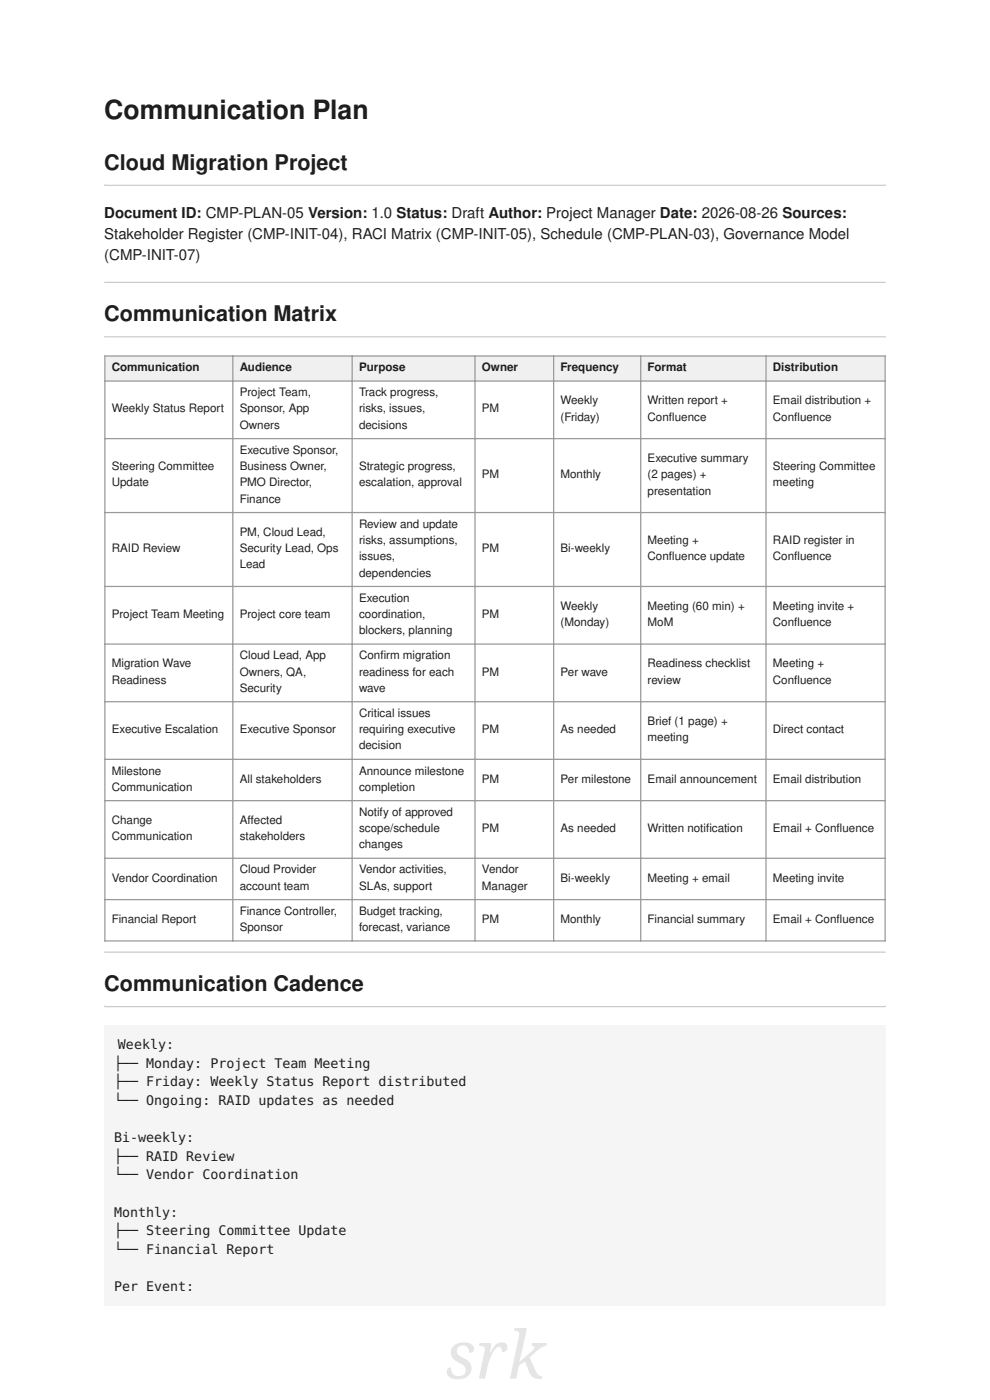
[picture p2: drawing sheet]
<svg xmlns="http://www.w3.org/2000/svg" width="210mm" height="297mm" viewBox="0 0 210 297" stroke-linecap="round" stroke-linejoin="round" font-family="sans-serif">
<defs><g id="words">
<text font-size="5.6" fill="#1e1e1e" x="22.1" y="25.2">Communication Plan</text>
<g font-size="4.6" fill="#1e1e1e">
<text x="22.1" y="36">Cloud Migration Project</text>
<text x="22.1" y="68.1">Communication Matrix</text>
<text x="22.1" y="210.2">Communication Cadence</text>
</g>
<g font-size="3.2" fill="#1e1e1e">
<text x="22.1" y="46.2">Document ID: CMP-PLAN-05 Version: 1.0 Status: Draft Author: Project Manager Date: 2026-08-26 Sources:</text>
<text x="22.1" y="50.7">Stakeholder Register (CMP-INIT-04), RACI Matrix (CMP-INIT-05), Schedule (CMP-PLAN-03), Governance Model</text>
<text x="22.1" y="55.1">(CMP-INIT-07)</text>
</g>
<g font-size="2.8" fill="#1e1e1e">
<text x="24.2" y="226.5">├── Monday: Project Team Meeting</text>
<text x="25" y="222.6">Weekly:</text>
<text x="24.2" y="230.5">├── Friday: Weekly Status Report distributed</text>
<text x="24.2" y="234.4">└── Ongoing: RAID updates as needed</text>
<text x="24.2" y="242.3">Bi-weekly:</text>
<text x="24.2" y="246.3">├── RAID Review</text>
<text x="24.2" y="250.2">└── Vendor Coordination</text>
<text x="24.2" y="258.1">Monthly:</text>
<text x="24.2" y="262.1">├── Steering Committee Update</text>
<text x="24.2" y="266">└── Financial Report</text>
<text x="24.2" y="273.9">Per Event:</text>
</g>
<g font-size="2.5" fill="#1e1e1e">
<text x="23.7" y="78.7">Communication</text>
<text x="50.8" y="78.7">Audience</text>
<text x="76.2" y="78.7">Purpose</text>
<text x="102.2" y="78.7">Owner</text>
<text x="118.9" y="78.7">Frequency</text>
<text x="137.4" y="78.7">Format</text>
<text x="163.9" y="78.7">Distribution</text>
<text x="23.7" y="87.5">Weekly Status Report</text>
<text x="50.8" y="84.1">Project Team,</text>
<text x="50.8" y="87.5">Sponsor, App</text>
<text x="76.2" y="84.1">Track progress,</text>
<text x="76.2" y="87.5">risks, issues,</text>
<text x="102.2" y="87.5">PM</text>
<text x="118.9" y="85.8">Weekly</text>
<text x="118.9" y="89.2">(Friday)</text>
<text x="137.4" y="85.8">Written report +</text>
<text x="137.4" y="89.2">Conf</text>
<text x="141.9" y="89.2">luence</text>
<text x="163.9" y="85.8">Email distribution +</text>
<text x="163.9" y="89.2">Conf</text>
<text x="168.5" y="89.2">luence</text>
<text x="50.8" y="91">Owners</text>
<text x="76.2" y="91">decisions</text>
<text x="23.7" y="99.7">Steering Committee</text>
<text x="50.8" y="96.3">Executive Sponsor,</text>
<text x="50.8" y="99.7">Business Owner,</text>
<text x="76.2" y="99.7">Strategic progress,</text>
<text x="102.2" y="101.5">PM</text>
<text x="118.9" y="101.5">Monthly</text>
<text x="137.4" y="98">Executive summary</text>
<text x="137.4" y="101.5">(2 pages) +</text>
<text x="163.9" y="99.7">Steering Committee</text>
<text x="23.7" y="103.2">Update</text>
<text x="50.8" y="103.2">PMO Director,</text>
<text x="50.8" y="106.6">Finance</text>
<text x="76.2" y="103.2">escalation, approval</text>
<text x="137.4" y="104.9">presentation</text>
<text x="163.9" y="103.2">meeting</text>
<text x="50.8" y="113.7">PM, Cloud Lead,</text>
<text x="76.2" y="112">Review and update</text>
<text x="23.7" y="117.1">RAID Review</text>
<text x="50.8" y="117.1">Security Lead, Ops</text>
<text x="76.2" y="115.4">risks, assumptions,</text>
<text x="76.2" y="118.9">issues,</text>
<text x="102.2" y="117.1">PM</text>
<text x="118.9" y="117.1">Bi-weekly</text>
<text x="137.4" y="115.4">Meeting +</text>
<text x="137.4" y="118.9">Conf</text>
<text x="141.9" y="118.9">luence update</text>
<text x="163.9" y="115.4">RAID register in</text>
<text x="163.9" y="118.9">Conf</text>
<text x="168.5" y="118.9">luence</text>
<text x="50.8" y="120.6">Lead</text>
<text x="76.2" y="122.3">dependencies</text>
<text x="23.7" y="131.1">Project Team Meeting</text>
<text x="50.8" y="131.1">Project core team</text>
<text x="76.2" y="127.6">Execution</text>
<text x="76.2" y="131.1">coordination,</text>
<text x="102.2" y="131.1">PM</text>
<text x="118.9" y="129.4">Weekly</text>
<text x="137.4" y="129.4">Meeting (60 min) +</text>
<text x="163.9" y="129.4">Meeting invite +</text>
<text x="76.2" y="134.6">blockers, planning</text>
<text x="118.9" y="132.8">(Monday)</text>
<text x="137.4" y="132.8">MoM</text>
<text x="163.9" y="132.8">Conf</text>
<text x="168.5" y="132.8">luence</text>
<text x="23.7" y="141.6">Migration Wave</text>
<text x="50.8" y="139.9">Cloud Lead, App</text>
<text x="50.8" y="143.3">Owners, QA,</text>
<text x="76.2" y="139.9">Conf</text>
<text x="76.2" y="143.3">readiness for each</text>
<text x="80.7" y="139.9">irm migration</text>
<text x="102.2" y="143.3">PM</text>
<text x="118.9" y="143.3">Per wave</text>
<text x="137.4" y="141.6">Readiness checklist</text>
<text x="163.9" y="141.6">Meeting +</text>
<text x="23.7" y="145">Readiness</text>
<text x="50.8" y="146.8">Security</text>
<text x="76.2" y="146.8">wave</text>
<text x="137.4" y="145">review</text>
<text x="163.9" y="145">Conf</text>
<text x="168.5" y="145">luence</text>
<text x="23.7" y="155.5">Executive Escalation</text>
<text x="50.8" y="155.5">Executive Sponsor</text>
<text x="76.2" y="152.1">Critical issues</text>
<text x="76.2" y="155.5">requiring executive</text>
<text x="102.2" y="155.5">PM</text>
<text x="118.9" y="155.5">As needed</text>
<text x="137.4" y="153.8">Brief (1 page) +</text>
<text x="163.9" y="155.5">Direct contact</text>
<text x="76.2" y="159">decision</text>
<text x="137.4" y="157.3">meeting</text>
<text x="23.7" y="164.3">Milestone</text>
<text x="23.7" y="167.8">Communication</text>
<text x="50.8" y="166">All stakeholders</text>
<text x="76.2" y="164.3">Announce milestone</text>
<text x="76.2" y="167.8">completion</text>
<text x="102.2" y="166">PM</text>
<text x="118.9" y="166">Per milestone</text>
<text x="137.4" y="166">Email announcement</text>
<text x="163.9" y="166">Email distribution</text>
<text x="76.2" y="173.1">Notify of approved</text>
<text x="23.7" y="174.8">Change</text>
<text x="23.7" y="178.3">Communication</text>
<text x="50.8" y="174.8">Af</text>
<text x="50.8" y="178.3">stakeholders</text>
<text x="52.5" y="174.8">fected</text>
<text x="76.2" y="176.5">scope/schedule</text>
<text x="76.2" y="180">changes</text>
<text x="102.2" y="176.5">PM</text>
<text x="118.9" y="176.5">As needed</text>
<text x="137.4" y="176.5">Written notif</text>
<text x="149.8" y="176.5">ication</text>
<text x="163.9" y="176.5">Email + Conf</text>
<text x="177.5" y="176.5">luence</text>
<text x="50.8" y="185.3">Cloud Provider</text>
<text x="76.2" y="185.3">Vendor activities,</text>
<text x="102.2" y="185.3">Vendor</text>
<text x="23.7" y="187">Vendor Coordination</text>
<text x="50.8" y="188.8">account team</text>
<text x="76.2" y="188.8">SLAs, support</text>
<text x="102.2" y="188.8">Manager</text>
<text x="118.9" y="187">Bi-weekly</text>
<text x="137.4" y="187">Meeting + email</text>
<text x="163.9" y="187">Meeting invite</text>
<text x="23.7" y="195.8">Financial Report</text>
<text x="50.8" y="194.1">Finance Controller,</text>
<text x="50.8" y="197.5">Sponsor</text>
<text x="76.2" y="194.1">Budget tracking,</text>
<text x="76.2" y="197.5">forecast, variance</text>
<text x="102.2" y="195.8">PM</text>
<text x="118.9" y="195.8">Monthly</text>
<text x="137.4" y="195.8">Financial summary</text>
<text x="163.9" y="195.8">Email + Conf</text>
<text x="177.5" y="195.8">luence</text>
</g>
</g></defs>
<g fill="#ccc">
<path d="M22.1 39.1l165.8 .1zM22.1 39.1h165.8v.4h-165.8z" fill-rule="evenodd"/>
<path d="M22.1 60h165.8zM22.1 59.8h165.8v.2h-165.8z" fill-rule="evenodd"/>
<path d="M22.1 71.3h165.8zM22.1 71.3h165.8v.3h-165.8z" fill-rule="evenodd"/>
</g>
<g fill="#f0f0f0">
<path d="M22.2 75.5h27.2v5.3h-27.2z"/>
<path d="M49.4 75.5h25.3v5.3h-25.3z"/>
<path d="M74.7 75.5h26.1v5.3h-26.1z"/>
<path d="M100.8 75.5h16.6v5.3h-16.6z"/>
<path d="M117.4 75.5h18.5v5.3h-18.5z"/>
<path d="M135.9 75.5h26.6v5.3h-26.6z"/>
<path d="M162.5 75.5h25.3v5.3h-25.3z"/>
</g>
<g fill="none" stroke="#999" stroke-width=".26">
<path d="M22.1 75.5h165.8M22.2 75.4v124.3M49.4 75.4v124.3M74.7 75.4v124.3M100.8 75.4v124.3M117.4 75.4v124.3M135.9 75.4v124.3M162.5 75.4v124.3M187.8 75.4v124.3M22.1 80.8h165.8M22.1 93.1h165.8M22.1 108.7h165.8"/>
<path d="M22.1 124.4h165.8M22.1 136.6h165.8M22.1 148.9h165.8M22.1 161.1h165.8M22.1 169.9h165.8M22.1 182.1h165.8M22.1 190.8h165.8M22.1 199.6h165.8"/>
</g>
<g fill="#ccc">
<path d="M22.1 202.1h165.8zM22.1 201.9h165.8v.2h-165.8z" fill-rule="evenodd"/>
<path d="M22.1 213.4h165.8zM22.1 213.4h165.8v.3h-165.8z" fill-rule="evenodd"/>
</g>
<g fill="#f5f5f5">
<path d="M22.1 217.5h165.8v59.5h-165.8z"/>
<path d="M24.2 219.9h12.7v3.3h-12.7z"/>
<path d="M24.2 223.8h54.4v3.4h-54.4z"/>
<path d="M24.2 227.8h74.8v3.4h-74.8z"/>
<path d="M24.2 231.8h59.5v3.3h-59.5z"/>
</g>
<path d="M24.2 235.7v3.4" fill="none" stroke="#f5f5f5" stroke-width=".21"/>
<g fill="#f5f5f5">
<path d="M24.2 239.7h17v3.3h-17z"/>
<path d="M24.2 243.6h25.5v3.4h-25.5z"/>
<path d="M24.2 247.6h39.1v3.3h-39.1z"/>
</g>
<path d="M24.2 251.5v3.4" fill="none" stroke="#f5f5f5" stroke-width=".21"/>
<g fill="#f5f5f5">
<path d="M24.2 255.5h13.6v3.3h-13.6z"/>
<path d="M24.2 259.4h49.3v3.4h-49.3z"/>
<path d="M24.2 263.4h34v3.3h-34z"/>
</g>
<path d="M24.2 267.3v3.4" fill="none" stroke="#f5f5f5" stroke-width=".21"/>
<path d="M24.2 271.3h17v3.3h-17z" fill="#f5f5f5"/>
<use href="#words"/>
</svg>
